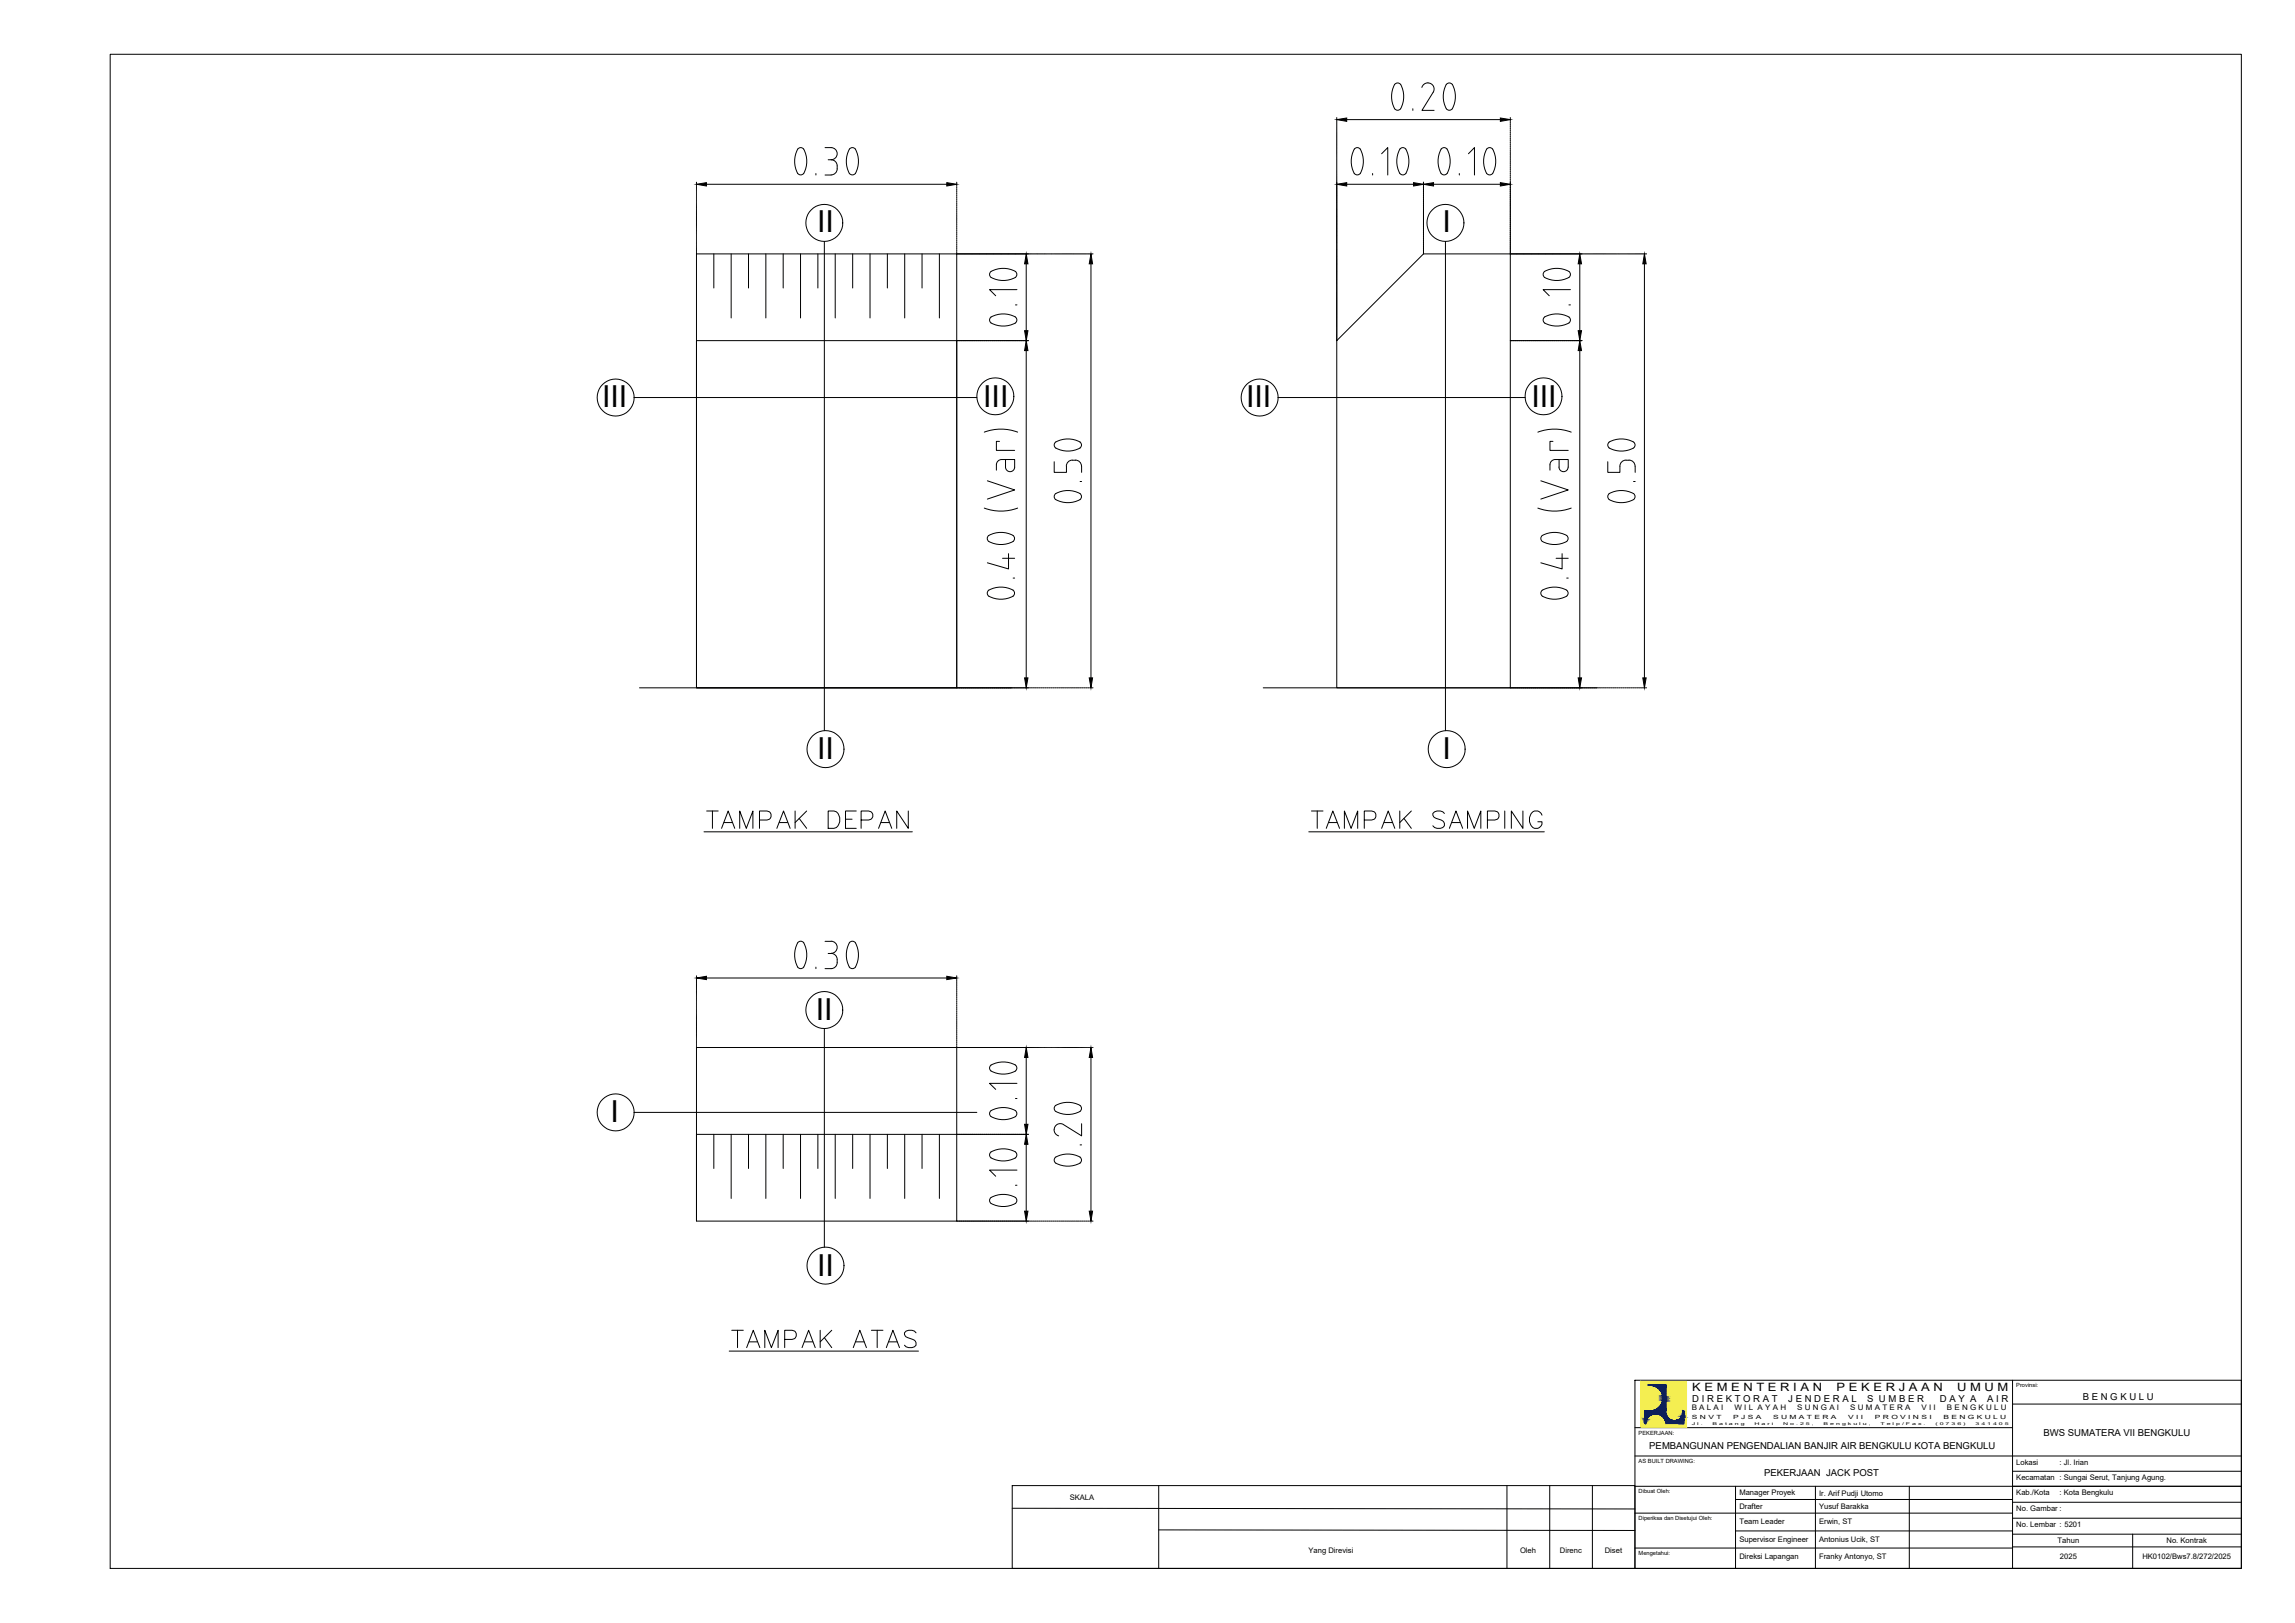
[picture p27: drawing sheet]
<svg xmlns="http://www.w3.org/2000/svg" width="420mm" height="297mm" viewBox="0 0 420 297" stroke-linecap="round" stroke-linejoin="round" font-family="sans-serif">
<defs><g id="words">
<g font-size="14.6">
<text x="246.6" y="23.6">0.20</text>
<text x="291" y="68.1" transform="rotate(-90 291 68.1)">0.10</text>
<text x="201.4" y="100.5" transform="rotate(-90 201.4 100.5)">0.50</text>
<text x="201.4" y="221.9" transform="rotate(-90 201.4 221.9)">0.20</text>
</g>
<g font-size="14.1">
<text x="137.6" y="35.3">0.30</text>
<text x="239.2" y="35.3">0.10</text>
<text x="255.1" y="35.3">0.10</text>
<text x="189.4" y="68.1" transform="rotate(-90 189.4 68.1)">0.10</text>
<text x="302.7" y="100.5" transform="rotate(-90 302.7 100.5)">0.50</text>
<text x="137.6" y="180.6">0.30</text>
<text x="189.4" y="213.4" transform="rotate(-90 189.4 213.4)">0.10</text>
<text x="189.4" y="229.3" transform="rotate(-90 189.4 229.3)">0.10</text>
</g>
<text font-size="7.1" x="132.6" y="248.4">%%UTAMPAK ATAS</text>
<g font-size="5.5">
<text x="149.6" y="42.4">II</text>
<text x="264.1" y="42.4">I</text>
<text x="110.2" y="74.5">III</text>
<text x="180" y="74.5">III</text>
<text x="228.1" y="74.5">III</text>
<text x="280.4" y="74.5">III</text>
<text x="149.6" y="139">II</text>
<text x="264.1" y="139">I</text>
<text x="149.4" y="186.7">II</text>
<text x="111.8" y="205.3">I</text>
<text x="149.6" y="233.5">II</text>
</g>
<g font-size="2.1">
<text x="309.8" y="254.6">K E M E N T E R I A N</text>
<text x="336.2" y="254.6">P E K E R J A A N</text>
<text x="358.3" y="254.6">U M U M</text>
</g>
<g font-size="1.7">
<text x="309.8" y="256.5">D I R E K T O R A T</text>
<text x="327.4" y="256.5">J E N D E R A L</text>
<text x="341.9" y="256.5">S U M B E R</text>
<text x="355.2" y="256.5">D A Y A</text>
<text x="363.8" y="256.5">A I R</text>
<text x="381.3" y="256.2">B E N G K U L U</text>
<text x="374.1" y="262.8">BWS SUMATERA VII BENGKULU</text>
<text x="301.9" y="265.2">PEMBANGUNAN PENGENDALIAN BANJIR AIR BENGKULU KOTA BENGKULU</text>
<text x="323" y="270.2">PEKERJAAN JACK POST</text>
</g>
<g font-size="1.4">
<text x="309.7" y="258.1">B A L A I</text>
<text x="317.5" y="258.1">W I L A Y A H</text>
<text x="329" y="258.1">S U N G A I</text>
<text x="338.7" y="258.1">S U M A T E R A</text>
<text x="351.8" y="258.1">V I I</text>
<text x="356.4" y="258.1">B E N G K U L U</text>
<text x="369.1" y="268.1">Lokasi</text>
<text x="377.1" y="268.1">: Jl. Irian</text>
<text x="195.8" y="274.6">SKALA</text>
<text x="318.4" y="273.7">Manager Proyek</text>
<text x="333" y="273.7">Ir. Arif Pudji Utomo</text>
<text x="369.1" y="270.9">Kecamatan : Sungai Serut, Tanjung Agung.</text>
<text x="369.1" y="273.7">Kab./Kota</text>
<text x="377.1" y="273.7">: Kota Bengkulu</text>
<text x="318.4" y="276.1">Drafter</text>
<text x="318.4" y="278.9">Team Leader</text>
<text x="333" y="276.1">Yusuf Barakka</text>
<text x="333" y="279">Erwin, ST</text>
<text x="369.1" y="276.6">No. Gambar :</text>
<text x="369.1" y="279.5">No. Lembar : 5201</text>
<text x="239.5" y="284.2">Yang Direvisi</text>
<text x="278.3" y="284.2">Oleh</text>
<text x="285.6" y="284.2">Direnc</text>
<text x="293.8" y="284.2">Diset</text>
<text x="318.4" y="282.2">Supervisor Engineer</text>
<text x="318.4" y="285.3">Direksi Lapangan</text>
<text x="333" y="282.2">Antonius Ucik, ST</text>
<text x="333" y="285.4">Franky Antonyo, ST</text>
<text x="376.7" y="282.3">Tahun</text>
<text x="377.1" y="285.3">2025</text>
<text x="392.2" y="285.3">HK0102/Bws7.8/272/2025</text>
<text x="396.6" y="282.3">No. Kontrak</text>
</g>
<g font-size="1">
<text x="369.1" y="253.9">Provinsi:</text>
<text x="300" y="262.6">PEKERJAAN:</text>
<text x="309.8" y="259.8">S N V T</text>
<text x="317.3" y="259.8">P J S A</text>
<text x="324.6" y="259.8">S U M A T E R A</text>
<text x="338.4" y="259.8">V I I</text>
<text x="343.3" y="259.8">P R O V I N S I</text>
<text x="355.8" y="259.8">B E N G K U L U</text>
<text x="300" y="267.7">AS BUILT DRAWING:</text>
<text x="300" y="273.3">Dibuat Oleh:</text>
<text x="300" y="278.2">Diperiksa dan Disetujui Oleh:</text>
<text x="300" y="284.6">Mengetahui:</text>
</g>
<g font-size=".7">
<text x="309.7" y="260.8">J l .</text>
<text x="313.5" y="260.8">B a t a n g</text>
<text x="321.2" y="260.8">H a r i</text>
<text x="326.5" y="260.8">N o . 2 5 ,</text>
<text x="333.9" y="260.8">B e n g k u l u ,</text>
<text x="344.3" y="260.8">T e l p / F a x .</text>
<text x="354.3" y="260.8">( 0 7 3 6 )</text>
<text x="361.7" y="260.8">3 4 1 4 0 5</text>
</g>
</g></defs>
<!-- layer: 0 -->
<g fill="none" stroke="#000" stroke-width=".18">
<path d="M127.5 46.5h47.7v79.4h-47.7zM130.7 46.5v6.2M133.9 46.5v11.7M137 46.5v6.2M140.2 46.5v11.7M143.4 46.5v6.2M146.6 46.5v11.7M149.7 46.5v6.2M152.9 46.5v11.7M156.1 46.5v6.2M159.3 46.5v11.7M162.5 46.5v6.2"/>
<path d="M165.6 46.5v11.7M168.8 46.5v6.2M172 46.5v11.7M260.6 46.5h15.9v79.4h-31.8v-63.6zM127.5 62.3h47.7v63.6h-47.7zM117.1 125.9h68.1M231.3 125.9h61.1M127.5 191.7h47.7v31.8h-47.7zM130.7 207.6v6.3M133.9 207.6v11.7M137 207.6v6.3M140.2 207.6v11.7"/>
<path d="M143.4 207.6v6.3M146.6 207.6v11.7M149.7 207.6v6.3M152.9 207.6v11.7M156.1 207.6v6.3M159.3 207.6v11.7M162.5 207.6v6.3M165.6 207.6v11.7M168.8 207.6v6.3M172 207.6v11.7M175.2 207.6h-47.7v15.9"/>
</g>
<!-- layer: DIM -->
<g fill="none" stroke="#000" stroke-width=".18">
<path d="M127.5 33.3v.2M127.5 33.6v.1M127.5 33.7v.2M127.5 33.9v.2M127.5 34.1v.1M127.5 34.3v.1M127.5 34.5v.1M127.5 34.7v.1M127.5 34.9v.1M127.5 35.1v.1M127.5 35.2v.2M127.5 35.4v.1"/>
<path d="M127.5 35.6v.1M127.5 35.8v.1M127.5 36v.1M127.5 36.2v.1M127.5 36.4v.1M127.5 36.6v.1M127.5 36.8v.1M127.5 36.9v.1M127.5 37.1v.1M127.5 37.3v.1M127.5 37.5v.1M127.5 37.7v.1"/>
<path d="M127.5 37.9v.1M127.5 38.1v.1M127.5 38.2v.2M127.5 38.4v.2M127.5 38.6v.1M127.5 38.8v.1M127.5 39v.1M127.5 39.2v.1M127.5 39.4v.1M127.5 39.5v.2M127.5 39.7v.2M127.5 39.9v.2"/>
<path d="M129.3 33.7h44M175.2 33.3v.3M175.2 33.8v.2M175.2 34.1v.3M175.2 34.5v.3M175.2 34.9v.2M175.2 35.3v.2M175.2 35.7v.2M246.5 21.9h28.2M127.5 40.1v.1M127.5 40.3v.1M127.5 40.5v.1"/>
<path d="M127.5 40.7v.1M127.5 40.9v.1M127.5 41v.2M127.5 41.2v.2M127.5 41.4v.2M127.5 41.6v.1M127.5 41.8v.1M127.5 42v.1M127.5 42.2v.1M127.5 42.4v.1M127.5 42.6v.1M127.5 42.7v.2"/>
<path d="M127.5 42.9v.2M127.5 43.1v.2M127.5 43.3v.1M127.5 43.5v.1M127.5 43.7v.1M127.5 43.9v.1M127.5 44.1v.1M127.5 44.2v.2M127.5 44.4v.2M127.5 44.6v.1M127.5 44.8v.1M127.5 45v.1"/>
<path d="M127.5 45.2v.1M127.5 45.4v.1M127.5 45.6v.1M127.5 45.7v.2M127.5 45.9v.1M127.5 46.1v.1M127.5 46.3v.2M194.4 46.5h.1M194.6 46.5h.1M194.8 46.5h.1M195 46.5h.1M195.2 46.5h.1"/>
<path d="M195.3 46.5h.2M195.5 46.5h.2M195.7 46.5h.2M195.9 46.5h.1M196.1 46.5h.1M196.3 46.5h.1M196.5 46.5h.1M196.7 46.5h.1M196.9 46.5h.1M197 46.5h.2M197.2 46.5h.2M197.4 46.5h.1"/>
<path d="M197.6 46.5h.1M197.8 46.5h.1M198 46.5h.1M198.2 46.5h.1M198.4 46.5h.1M198.5 46.5h.2M198.7 46.5h.2M198.9 46.5h.2M199.1 46.5h.1M199.3 46.5h.1M199.5 46.5h.1M199.7 46.5h.1"/>
<path d="M199.7 48.3v75.8M199.9 46.5h.1M200 46.5h.1M244.7 40.1v.5M244.7 40.6v.2M244.7 40.8v1.1M244.7 42v.1M244.7 42.1v1.1M244.7 43.3v.1M244.7 43.5v.1M244.7 43.7v.8M244.7 44.6v.1"/>
<path d="M244.7 44.8v.1M244.7 45v.8M244.7 45.9v.1M244.7 46.1v.1M244.7 46.3v.8M244.7 47.2v.1M244.7 47.4v.1M244.7 47.6v.9M244.7 48.5v.1M244.7 48.7v.1M244.7 48.9v.9M244.7 49.8v.2"/>
<path d="M244.7 50v.2M244.7 50.2v.9M244.7 51.1v.2M244.7 51.3v.2M244.7 51.5v.9M244.7 52.5v.1M244.7 52.6v.2M244.7 52.8v.9M244.7 53.8v.1M244.7 54v.1M244.7 54.2v.8M244.7 55.1v.1"/>
<path d="M244.7 55.3v.1M244.7 55.5v.8M244.7 56.4v.1M244.7 56.6v.1M244.7 56.8v.8M244.7 57.7v.1M244.7 57.9v.1M244.7 58.1v.9M244.7 59v.1M244.7 59.2v.1M244.7 59.4v.9M260.6 40.1v.3"/>
<path d="M260.6 40.5v.3M260.6 40.9v.3M260.6 41.2v.4M260.6 41.6v.3M260.6 42v.3M260.6 42.4v.3M260.6 42.7v.4M260.6 43.1v.3M260.6 43.5v.3M260.6 43.9v.3M260.6 44.2v.4M260.6 44.6v.3"/>
<path d="M260.6 45v.3M260.6 45.4v.3M260.6 45.7v.3M260.6 46.1v.4M296.1 46.5h.1M296.3 46.5h.1M296.5 46.5h.1M296.7 46.5h.1M296.9 46.5h.1M297.1 46.5h.1M297.3 46.5h.1M297.5 46.5h.1"/>
<path d="M297.6 46.5h.2M297.8 46.5h.1M298 46.5h.1M298.2 46.5h.1M298.4 46.5h.1M298.6 46.5h.1M298.8 46.5h.1M298.9 46.5h.2M299.1 46.5h.2M299.3 46.5h.1M299.5 46.5h.1M299.7 46.5h.1"/>
<path d="M299.9 46.5h.1M300.1 46.5h.1M300.2 46.5h.2M300.4 46.5h.2M300.6 46.5h.2M300.8 46.5h.1M301 46.5h.1M301.1 48.3v75.8M301.2 46.5h.1M301.4 46.5h.1M180.2 79.1a8.7 8.7 0 0 1 6.1 0M187.9 64.2v59.9"/>
<path d="M244.7 60.3v.2M244.7 60.5v.1M244.7 60.7v.9M244.7 61.6v.2M244.7 61.8v.2M244.7 62v.3M281.5 79.1a8.7 8.7 0 0 1 6.2 0M289.2 64.2v59.9M180.2 93a8.7 8.7 0 0 0 6.1 0M180.8 88l5 1.7-5 1.6M183 80.8h-.6v1.6h3.4M184.1 84.1v1.4a.84 .84 0 0 0 .8 .8 .84 .84 0 0 0 .9-.8v-1.4h-2.4a.96 .96 0 0 0-1 1v.9"/>
<path d="M185.5 98a4.5 4.5 0 0 0-4.6 .1l-.2 .4 .2 .4a4.5 4.5 0 0 0 4.6 .2M281.5 93a8.7 8.7 0 0 0 6.2 0M282.1 88l5 1.7-5 1.6M282.4 98l-.3 .5 .3 .6M282.4 99.1a4.7 4.7 0 0 0 4.4 0M282.4 98a4.7 4.7 0 0 1 4.4 0M284.3 80.8h-.5v1.6h3.3M285.4 84.1v1.4a.84 .84 0 0 0 .8 .8 .84 .84 0 0 0 .9-.8M287.1 85.5v-1.4h-2.4a.96 .96 0 0 0-.9 1v.9M180.9 108.2a4.3 4.3 0 0 1 4.7 0l.1 .4-.1 .4a4.3 4.3 0 0 1-4.7 0l-.2-.4zM183.5 102.2h2.3M184.6 101.3v2.8l-3.8-1.1"/>
<path d="M185.5 105.8h.3M282.4 108l-.3 .6 .3 .5M282.4 109.1a4.7 4.7 0 0 0 4.4 0M282.4 108a4.7 4.7 0 0 1 4.4 0M284.9 102.2h2.2M286 101.3v2.8l-3.9-1.1M286.8 108l.3 .6-.3 .5M286.8 105.8h.3M175.2 125.9h10M185.3 125.9h3.2M188.6 125.9h.3M189 125.9h.3"/>
<path d="M189.4 125.9h.2M189.8 125.9h.2M190.1 125.9h.3M190.5 125.9h.3M190.9 125.9h.2M191.3 125.9h.2M191.6 125.9h.3M192 125.9h.3M192.4 125.9h.2M192.8 125.9h.2M193.1 125.9h.3M193.5 125.9h.3"/>
<path d="M193.9 125.9h.2M194.3 125.9h.2M194.6 125.9h.3M195 125.9h.3M195.4 125.9h.2M195.8 125.9h.2M196.1 125.9h.3M196.5 125.9h.3M196.9 125.9h.2M197.3 125.9h.2M197.6 125.9h.3M198 125.9h.3"/>
<path d="M198.4 125.9h.2M198.8 125.9h.2M199.1 125.9h.3M199.5 125.9h.3M199.9 125.9h.2M276.5 125.9h1.8M278.4 125.9h11.5M290 125.9h.2M290.3 125.9h.3M290.7 125.9h.3M291.1 125.9h.3M291.5 125.9h.2"/>
<path d="M291.8 125.9h.3M292.2 125.9h.3M292.6 125.9h.3M293 125.9h.2M293.3 125.9h.3M293.7 125.9h.3M294.1 125.9h.2M294.5 125.9h.2M294.9 125.9h.2M295.2 125.9h.3M295.6 125.9h.2M296 125.9h.2"/>
<path d="M296.4 125.9h.2M296.7 125.9h.3M297.1 125.9h.2M297.5 125.9h.2M297.9 125.9h.2M298.2 125.9h.3M298.6 125.9h.3M299 125.9h.2M299.4 125.9h.2M299.7 125.9h.3M300.1 125.9h.3M300.5 125.9h.2"/>
<path d="M300.8 125.9h.3M301.2 125.9h.3M127.5 178.6v.1M127.5 178.8v.1M127.5 179v.1M127.5 179.2v.1M127.5 179.4v.1M127.5 179.6v.1M127.5 179.8v.1M127.5 179.9v.2M129.3 179h44M175.2 178.6v.3"/>
<path d="M175.2 179v.3M175.2 179.4v.2M175.2 179.8v.2M127.5 180.1v.1M127.5 180.3v.1M127.5 180.5v.1M127.5 180.7v.1M127.5 180.9v.1M127.5 181.1v.1M127.5 181.3v.1M127.5 181.4v.2M127.5 181.6v.1"/>
<path d="M127.5 181.8v.1M127.5 182v.1M127.5 182.2v.1M127.5 182.4v.1M127.5 182.6v.1M127.5 182.7v.2M127.5 182.9v.2M127.5 183.1v.1M127.5 183.3v.1M127.5 183.5v.1M127.5 183.7v.1M127.5 183.9v.1"/>
<path d="M127.5 184.1v.1M127.5 184.2v.2M127.5 184.4v.2M127.5 184.6v.1M127.5 184.8v.1M127.5 185v.1M127.5 185.2v.1M127.5 185.4v.1M127.5 185.6v.1M127.5 185.7v.2M127.5 185.9v.2M127.5 186.1v.2"/>
<path d="M127.5 186.3v.1M127.5 186.5v.1M127.5 186.7v.1M127.5 186.9v.1M127.5 187.1v.1M127.5 187.2v.2M127.5 187.4v.2M127.5 187.6v.2M127.5 187.8v.1M127.5 188v.1M127.5 188.2v.1M127.5 188.4v.1"/>
<path d="M127.5 188.6v.1M127.5 188.8v.1M127.5 188.9v.2M127.5 189.1v.1M127.5 189.3v.1M127.5 189.5v.1M127.5 189.7v.1M127.5 189.9v.1M127.5 190.1v.1M127.5 190.3v.1M127.5 190.4v.1M127.5 190.6v.1"/>
<path d="M127.5 190.8v.1M127.5 191v.1M127.5 191.2v.1M127.5 191.4v.1M127.5 191.6v.1M175.2 180.2v.2M175.2 180.5v.3M175.2 180.9v.3M175.2 181.3v.2M199.7 193.5v28.2"/>
</g>
<path d="M127.5 33.7l1.8-.3v.6zM173.3 33.4l1.9 .3-1.9 .3zM199.7 46.5l.3 1.8h-.6zM301.1 46.5l.3 1.8h-.6zM187.6 124.1h.6l-.3 1.8zM199.4 124.1h.6l-.3 1.8zM288.9 124.1h.6l-.3 1.8zM300.8 124.1h.6l-.3 1.8zM127.5 179l1.8-.3v.6zM173.3 178.7l1.9 .3-1.9 .3z" fill="#000" stroke="#000" stroke-width=".18"/>
<!-- layer: Jalan -->
<g fill="none" stroke="#000" stroke-width=".18">
<path d="M20.2 9.9h390.1v277.1h-390.1zM299.3 252.6h111v34.4h-111zM368.4 252.6v34.4h41.9M368.4 257h41.9M185.3 271.9h114v15.1h-114zM185.3 276l114 .2M212.1 271.9v15.1M212.1 280l87.2 .1M275.9 271.9v15.1M283.7 271.9v15.1M291.5 271.9v15.1M299.3 266.5h111"/>
<path d="M299.3 272h111M299.3 261.3h69.1M299.3 276.9h69.1M317.7 274.4h50.7M317.7 272v15M332.4 272v15M349.5 272v15M368.4 269.3h41.9M368.4 274.9h41.9M368.4 277.9h41.9M299.3 283.3h69.1M317.7 280.2h50.7"/>
<path d="M368.4 283.1h41.9M368.4 280.8h41.9M390.4 280.8v6.2"/>
</g>
<path d="M300.4 252.8l8.4 8.4v-8.4zM300.4 252.8l8.4 8.4h-8.4z" fill="#f4ee51" stroke="#f4ee51" stroke-width=".18"/>
<path d="M300.4 252.8h8.4v8.4h-8.4zM308.8 252.8v8.4" fill="none" stroke="#f4ee51" stroke-width=".18"/>
<g fill="#002080" stroke="#002080" stroke-width=".18">
<path d="M303.9 258.9h1.2z"/>
<path d="M301.7 253.4l3.3 .2v-.2zM301.7 253.4l3.3 .2h-3.3z"/>
<path d="M302.4 253.6h2.6zM302.4 253.6h2.6z"/>
<path d="M302.6 253.6h2.4zM302.6 253.6h2.4z"/>
<path d="M302.7 253.6l2.3 .1zM302.7 253.6l2.3 .1z"/>
<path d="M302.8 253.7h2.2zM302.8 253.7h2.2z"/>
<path d="M302.9 253.7l2.1 .1zM302.9 253.7l2.1 .1z"/>
<path d="M303 253.8h2zM303 253.8h2z"/>
<path d="M303.2 253.8l1.8 .1zM303.2 253.8l1.8 .1z"/>
<path d="M303.3 253.9h1.7zM303.3 253.9h1.7z"/>
<path d="M303.4 253.9l1.6 .1zM303.4 253.9l1.6 .1z"/>
<path d="M303.5 254l1.5 .1zM303.5 254l1.5 .1z"/>
<path d="M303.6 254.1l1.4 .1zM303.6 254.1l1.4 .1z"/>
<path d="M303.7 254.2l1.3 .1zM303.7 254.2l1.3 .1z"/>
<path d="M303.8 254.3l1.2 .1v-.1zM303.8 254.3l1.2 .1h-1.1z"/>
<path d="M303.9 254.4l1.1 .1v-.1zM303.9 254.4l1.1 .1h-1z"/>
<path d="M304 254.5l1 .1v-.1zM304 254.5l1 .1h-1z"/>
<path d="M304 254.6l1 .1v-.1zM304 254.6l1 .1h-.9z"/>
<path d="M304.1 254.7l.9 .1v-.1zM304.1 254.7l.9 .1h-.8z"/>
<path d="M304.2 254.8l.8 .1v-.1zM304.2 254.8l.8 .1h-.8z"/>
<path d="M304.2 254.9l.8 .1v-.1zM304.2 254.9l.8 .1h-.7z"/>
<path d="M304.3 255l.7 .2v-.2zM304.3 255l.7 .2h-.7z"/>
<path d="M304.3 255.2l.7 .1v-.1zM304.3 255.2l.7 .1h-.7z"/>
<path d="M304.3 255.3l.7 .1v-.1zM304.3 255.3l.7 .1h-.6z"/>
<path d="M304.4 255.4l.6 .2v-.2zM304.4 255.4l.6 .2h-.6z"/>
<path d="M304.4 255.6l.6 .1v-.1zM304.4 255.6l.6 .1h-.6z"/>
<path d="M304.4 255.7l.6 .1v-.1zM304.4 255.7l.6 .1h-.6z"/>
<path d="M304.4 255.8l.6 .1v-.1zM304.4 255.8l.6 .1h-.6z"/>
<path d="M304.4 255.9l.6 .2v-.2zM304.4 255.9l.6 .2h-.6z"/>
<path d="M304.4 256.1l.6 .1v-.1zM304.4 256.1l.6 .1h-.6z"/>
<path d="M304.4 256.2l.6 .1v-.1zM304.4 256.2l.6 .1h-.6z"/>
<path d="M304.4 256.3l.6 .2v-.2zM304.4 256.3l.6 .2h-.7z"/>
<path d="M304.3 256.5l.7 .1v-.1zM304.3 256.5l.7 .1h-.7z"/>
<path d="M304.3 256.6l.7 .1v-.1zM304.3 256.6l.7 .1h-.7z"/>
<path d="M304.3 256.7l.7 .1v-.1zM304.3 256.7l.7 .1h-.8z"/>
<path d="M304.2 256.8l.8 .1v-.1zM304.2 256.8l.8 .1h-.8z"/>
<path d="M304.2 256.9l.8 .2v-.2zM304.2 256.9l.8 .2h-.9z"/>
<path d="M304.1 257.1l.9 .1v-.1zM304.1 257.1l.9 .1h-1z"/>
<path d="M304 257.2l1 .1v-.1zM304 257.2l1 .1h-1z"/>
<path d="M304 257.3l1 .1v-.1zM304 257.3l1 .1h-1.1z"/>
<path d="M303.9 257.4l1.1 .1v-.1zM303.9 257.4l1.1 .1h-1.2z"/>
<path d="M303.8 257.5l1.2 .1zM303.8 257.5l1.2 .1h-1.3z"/>
<path d="M303.7 257.6h1.3zM303.6 257.6h1.4z"/>
<path d="M303.6 257.6l1.4 .1zM303.5 257.7h1.5z"/>
<path d="M303.5 257.7l1.5 .1zM303.4 257.8h1.6z"/>
<path d="M303.4 257.8l1.6 .1zM303.3 257.9h1.7z"/>
<path d="M303.3 257.9h1.7zM303.2 257.9h1.8z"/>
<path d="M303.2 257.9l1.8 .1zM303 258h2z"/>
<path d="M303 258h2zM302.9 258h2.1z"/>
<path d="M302.9 258l2.1 .1zM302.8 258.1h2.2z"/>
<path d="M302.8 258.1h2.2zM302.7 258.1h2.3z"/>
<path d="M302.7 258.1l2.3 .1zM302.6 258.2h2.4z"/>
<path d="M302.6 258.2h2.4zM302.4 258.2h2.6z"/>
<path d="M308.1 258.2l.2 .1zM308.1 258.2l.2 .1z"/>
<path d="M308.1 258.3l.2 .1zM308.1 258.3l.2 .1z"/>
<path d="M308.1 258.4l.2 .1zM308.1 258.4l.2 .1z"/>
<path d="M308.1 258.5l.2 .1zM308.1 258.5l.2 .1z"/>
<path d="M301.1 258.2l3.9 .4v-.4zM301.1 258.2l3.9 .4h-3.9z"/>
<path d="M308.1 258.6l.2 .1zM308.1 258.6l.2 .1z"/>
<path d="M301.1 258.6l3.9 .1v-.1zM301.1 258.6l3.9 .1h-3.9z"/>
<path d="M301.1 258.7l3.9 .1zM301.1 258.7l3.9 .1z"/>
<path d="M303.1 258.8h1.9zM303.1 258.8h1.9z"/>
<path d="M301.1 258.8h1.9zM301.1 258.8h2z"/>
<path d="M303.3 258.8h1.7zM303.3 258.8h1.7z"/>
<path d="M301.1 258.8h1.9zM301.1 258.8h1.8z"/>
<path d="M303.4 258.8h1.6zM303.4 258.8h1.6z"/>
<path d="M301.1 258.8h1.7zM301.1 258.8h1.8z"/>
<path d="M308.1 258.7l.2 .1zM308.1 258.7l.2 .1h-.2z"/>
<path d="M303.5 258.8h1.5zM303.5 258.8h1.5z"/>
<path d="M301.1 258.8h1.7zM301.1 258.8h1.6z"/>
<path d="M303.6 258.8h1.4zM303.6 258.8h1.4z"/>
<path d="M303.6 258.8l1.5 .1zM303.6 258.8l1.5 .1z"/>
<path d="M301.1 258.8h1.6zM301.1 258.8l1.5 .1z"/>
<path d="M303.7 258.9h1.4zM303.7 258.9h1.4z"/>
<path d="M301.1 258.9h1.5zM301.1 258.9h1.4z"/>
<path d="M308.1 258.8l.2 .1v-.1zM308.1 258.8l.2 .1h-.2z"/>
<path d="M303.8 258.9h1.3zM303.8 258.9h1.3zM303.9 258.9h1.2z"/>
<path d="M301.1 258.9h1.4zM301.1 258.9h1.2z"/>
<path d="M303.9 258.9l1.2 .1zM303.9 258.9l1.2 .1z"/>
<path d="M301.1 258.9h1.2zM301.1 258.9l1.2 .1z"/>
<path d="M308.1 258.9l.2 .1v-.1zM308.1 258.9l.2 .1h-.3z"/>
<path d="M304 259h1.1zM304 259h1.1z"/>
<path d="M304.1 259h1zM304.1 259h1z"/>
<path d="M301.1 259h1.2zM301.1 259h1.1z"/>
<path d="M304.1 259l1 .1zM304.1 259l1 .1z"/>
<path d="M301.1 259h1.1zM301.1 259l.9 .1z"/>
<path d="M308 259l.3 .1zM308 259l.3 .1h-.3z"/>
<path d="M304.2 259.1h1zM304.2 259.1h1z"/>
<path d="M304.2 259.1l1 .1zM304.2 259.1l1 .1z"/>
<path d="M301.1 259.1h.9zM301.1 259.1l.9 .1z"/>
<path d="M308 259.1l.3 .1v-.1zM308 259.1l.3 .1h-.4z"/>
<path d="M304.3 259.2h.9zM304.3 259.2h.9z"/>
<path d="M304.4 259.2l.8 .1zM304.4 259.2l.8 .1z"/>
<path d="M301.1 259.2h.9zM301.1 259.2l.8 .1z"/>
<path d="M307.9 259.2l.4 .1zM307.9 259.2l.4 .1h-.4z"/>
<path d="M304.4 259.3h.9zM304.4 259.3h.9z"/>
<path d="M304.4 259.3h.9zM304.4 259.3h.9z"/>
<path d="M301.1 259.3h.8zM301.1 259.3h.7z"/>
<path d="M307.9 259.3l.4 .1zM307.9 259.3l.4 .1h-.5z"/>
<path d="M304.5 259.3l.8 .1zM304.5 259.3l.8 .1z"/>
<path d="M304.5 259.4h.9zM304.5 259.4h.9z"/>
<path d="M301.1 259.3h.7zM301.1 259.3l.6 .1z"/>
<path d="M307.8 259.4l.5 .1zM307.8 259.4l.5 .1h-.6z"/>
<path d="M304.5 259.4l.9 .1zM304.5 259.4l.9 .1z"/>
<path d="M304.6 259.5h.8zM304.6 259.5h.8z"/>
<path d="M301.1 259.4h.6zM301.1 259.4l.5 .1z"/>
<path d="M307.7 259.5h.6zM307.7 259.5h.6z"/>
<path d="M304.6 259.5l.9 .1zM304.6 259.5l.9 .1z"/>
<path d="M304.7 259.6h.8zM304.7 259.6h.8z"/>
<path d="M301.1 259.5h.5zM301.1 259.5l.5 .1z"/>
<path d="M307.7 259.5l.6 .1zM307.7 259.5l.6 .1h-.7z"/>
<path d="M304.7 259.6h.8zM304.7 259.6h.8z"/>
<path d="M307.6 259.6l.7 .1zM307.5 259.7h.8z"/>
<path d="M304.7 259.6l.9 .1zM304.7 259.6l.9 .1z"/>
<path d="M304.7 259.7h.9zM304.7 259.7h.9z"/>
<path d="M301.1 259.6l.4 .1 .1-.1zM301.1 259.6l.4 .1h-.4z"/>
<path d="M307.5 259.7h.8zM307.4 259.7h.9z"/>
<path d="M304.8 259.7h.9zM304.8 259.7h.9z"/>
<path d="M307.4 259.7l.9 .1zM307.3 259.8h1z"/>
<path d="M304.8 259.7l1 .1zM304.8 259.7l1 .1zM304.8 259.8h1zM304.8 259.8h1z"/>
<path d="M301.1 259.7l.4 .1v-.1zM301.1 259.7l.4 .1h-.4z"/>
<path d="M307.3 259.8h1zM307.2 259.8h1.1z"/>
<path d="M304.8 259.8h1.1zM304.8 259.8h1.1z"/>
<path d="M307.2 259.8l1.1 .1zM307.1 259.9h1.2z"/>
<path d="M304.8 259.8l1.2 .1zM304.8 259.8l1.2 .1z"/>
<path d="M304.8 259.9h1.3zM304.8 259.9h1.3z"/>
<path d="M301.1 259.8l.3 .1 .1-.1zM301.1 259.8l.3 .1h-.3z"/>
<path d="M307.1 259.9h1.2zM307 259.9h1.3z"/>
<path d="M304.8 259.9h1.3zM304.8 259.9h1.3z"/>
<path d="M307 259.9h1.3zM306.9 259.9h1.4z"/>
<path d="M304.9 259.9l1.3 .1zM304.9 259.9l1.3 .1z"/>
<path d="M306.9 259.9l1.4 .1zM306.8 260h1.5z"/>
<path d="M304.9 260h1.4zM304.9 260h1.4z"/>
<path d="M306.8 260h1.5zM306.7 260h1.6z"/>
<path d="M304.9 260h1.5zM304.9 260h1.5z"/>
<path d="M306.7 260h1.6zM306.6 260h1.7z"/>
<path d="M304.9 260h1.6zM304.9 260h1.6z"/>
<path d="M306.6 260h1.7zM306.5 260h1.8z"/>
<path d="M304.9 260h1.6zM304.9 260h1.6z"/>
<path d="M304.9 260h3.4zM304.9 260h3.4z"/>
<path d="M301.1 259.9l.3 .1v-.1zM301.1 259.9l.3 .1h-.3z"/>
<path d="M304.9 260l3.4 .1v-.1zM304.9 260l3.4 .1h-3.4z"/>
<path d="M301.1 260l.2 .1 .1-.1zM301.1 260l.2 .1h-.2z"/>
<path d="M304.9 260.1l3.4 .1v-.1zM304.9 260.1l3.4 .1h-3.4z"/>
<path d="M301.1 260.1l.2 .1v-.1zM301.1 260.1l.2 .1h-.2z"/>
<path d="M304.9 260.2l3.4 .1v-.1zM304.9 260.2l3.4 .1h-3.3z"/>
<path d="M301.1 260.2l.2 .1v-.1zM301.1 260.2l.2 .1z"/>
<path d="M305 260.3l3.3 .2v-.2zM305 260.3l3.3 .2h-3.3z"/>
<path d="M301.1 260.3l.2 .2v-.2zM301.1 260.3l.2 .2h-.2z"/>
<path d="M305 260.5l3.3 .1v-.1zM305 260.5l3.3 .1h-3.3z"/>
<path d="M301.1 260.5l.2 .1v-.1zM301.1 260.5l.2 .1z"/>
</g>
<!-- layer: XFG -->
<g fill="none" stroke="#000" stroke-width=".18">
<path d="M150.9 44.2v89.5M264.6 44.2v89.5M116.1 72.8h62.7M234 72.8h45.2M150.9 188.2v40.1M116.1 203.6h62.7"/>
<circle cx="150.9" cy="40.8" r="3.4"/>
<circle cx="264.6" cy="40.8" r="3.4"/>
<circle cx="112.7" cy="72.8" r="3.4"/>
<circle cx="182.2" cy="72.5" r="3.4"/>
<circle cx="230.6" cy="72.8" r="3.4"/>
<circle cx="282.6" cy="72.5" r="3.4"/>
<circle cx="151.1" cy="137.1" r="3.4"/>
<circle cx="264.8" cy="137.1" r="3.4"/>
<circle cx="150.9" cy="184.8" r="3.4"/>
<circle cx="112.7" cy="203.6" r="3.4"/>
<circle cx="151.1" cy="231.6" r="3.4"/>
</g>
<!-- layer: sta_ip -->
<g fill="none" stroke="#000" stroke-width=".18">
<path d="M128.9 152.2h38.1M129.4 148.4h2.1M130.4 148.4v3.2M132.1 151.6l1.2-3.2 1.2 3.2M132.5 150.5h1.5M135.4 151.6v-3.2l1.2 3.2 1.2-3.2v3.2M139 150.1h1.4a.83 .83 0 0 0 .8-.8 .83 .83 0 0 0-.8-.9h-1.4v3.2M142.2 151.6l1.2-3.2 1.3 3.2M142.7 150.5h1.5M145.6 148.4v3.2M146.3 149.8l1.4 1.8M147.7 148.4l-2.1 2.1"/>
<path d="M151.6 148.4h1.1a1.69 1.69 0 0 1 1.1 1.6 1.69 1.69 0 0 1-1.1 1.6h-1.1zM154.8 149.9h1.2M156.8 148.4h-2v3.2h2M157.6 150.1h1.4a.83 .83 0 0 0 .8-.8 .83 .83 0 0 0-.8-.9h-1.4v3.2M160.8 151.6l1.3-3.2 1.2 3.2M161.3 150.5h1.5M166.3 148.4v3.2l-2.1-3.2v3.2M239.6 152.2h43.1M240.1 148.4h2.1M241.2 148.4v3.2M242.8 151.6l1.2-3.2 1.2 3.2M243.3 150.5h1.5"/>
<path d="M246.1 151.6v-3.2l1.3 3.2 1.2-3.2v3.2M249.8 150.1h1.3l.5-.2a.84 .84 0 0 0 .3-.9 .84 .84 0 0 0-.8-.6h-1.3v3.2M252.9 151.6l1.2-3.2 1.3 3.2M253.4 150.5h1.5M256.3 148.4v3.2M257 149.8l1.4 1.8M258.4 148.4l-2.1 2.1M264.4 148.9a1.41 1.41 0 0 0-2.1 0 .79 .79 0 0 0 .6 .9l.9 .3a.79 .79 0 0 1 .3 1.4 1.46 1.46 0 0 1-1.8-.4M265.3 151.6l1.3-3.2 1.2 3.2M265.8 150.5h1.5M268.7 151.6v-3.2l1.2 3.2 1.2-3.2v3.2M272.3 150.1h1.4l.4-.2a.84 .84 0 0 0 .3-.9 .84 .84 0 0 0-.7-.6h-1.4v3.2"/>
<path d="M275.5 148.4v3.2M278.8 148.4v3.2l-2.1-3.2v3.2M282.3 149.2a1.1 1.1 0 0 0-1.1-.8 1.1 1.1 0 0 0-1 .8 1.81 1.81 0 0 0 .7 2.4 1.09 1.09 0 0 0 1.4-1.2h-.8M133.5 247.3h34.6"/>
</g>
<use href="#words"/>
</svg>
